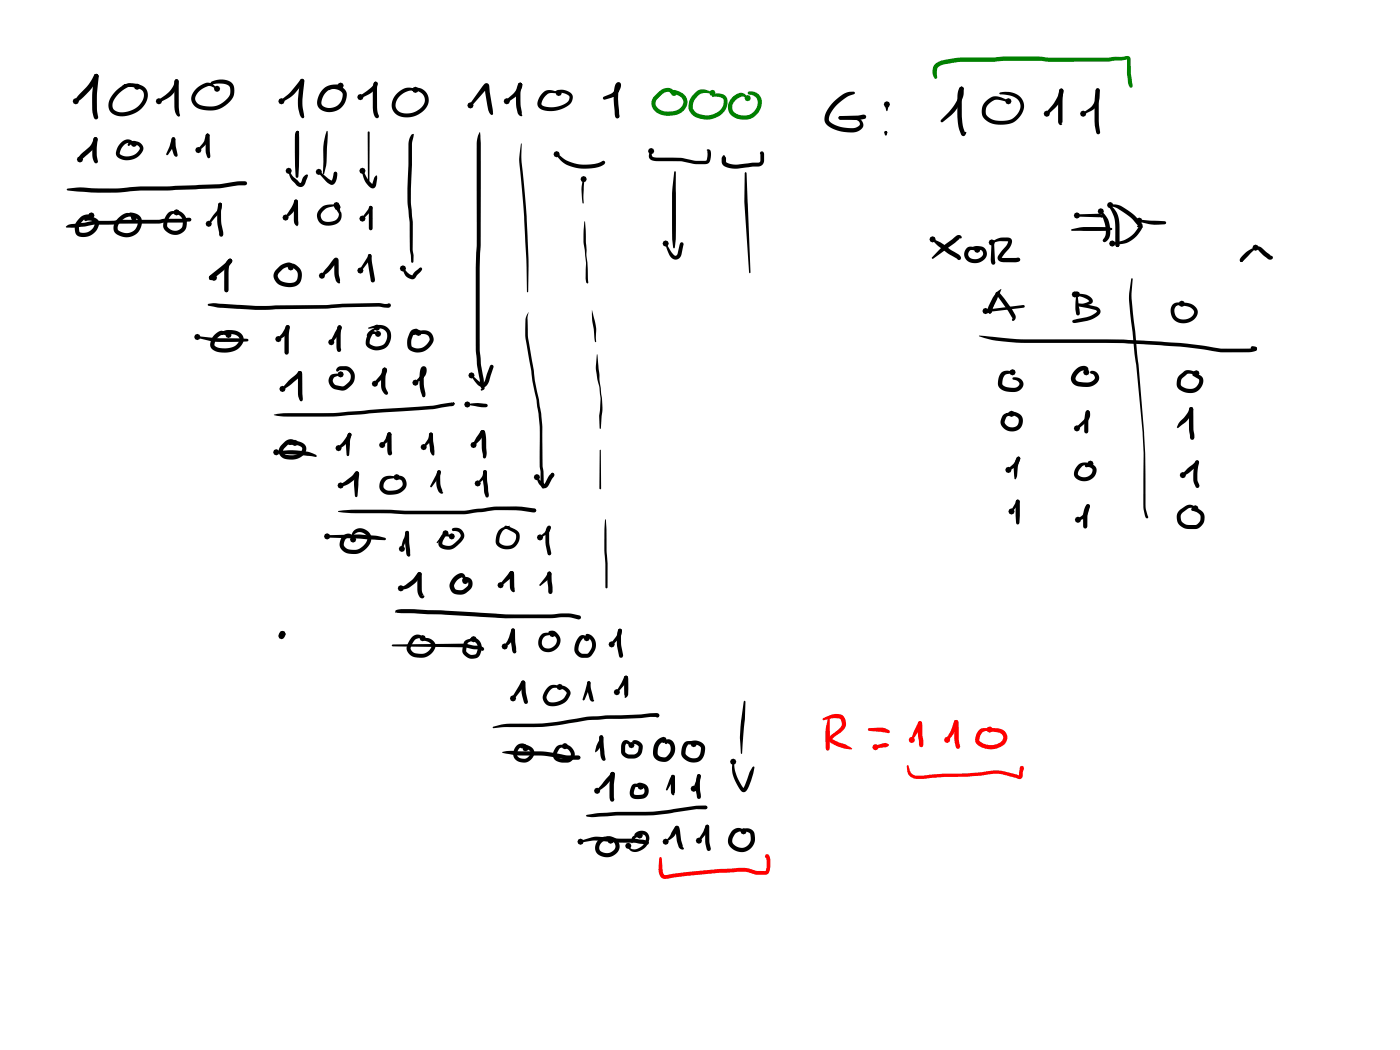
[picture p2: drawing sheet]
<svg xmlns="http://www.w3.org/2000/svg" width="397mm" height="297mm" viewBox="0 0 397 297" stroke-linecap="round" stroke-linejoin="round" font-family="sans-serif">
<g fill="#000">
<path d="M26.7 21.2l.6-.3 .4 .2 .2 .5-.3 .5 .2-.2a15.4 15.4 0 0 1-6.2 7l-.4-.2 .1-.2a19.5 19.5 0 0 1 3.8-4.6zM26.8 21.1l.5-.2 .4 .2 .2 .5a51.1 51.1 0 0 0-.4 9.4l.3 2.2-.2 .5-.4 .1-.6-.4a17 17 0 0 1-.5-7.1zM32.7 25.8l1.1-.9a3.6 3.6 0 0 1 3.9-1l1.3 .7h-1.4a4.3 4.3 0 0 0-3.7 1.7l-.7 .6a3.4 3.4 0 0 0-1.2 3.9 3.4 3.4 0 0 0 4.1 .8 5 5 0 0 0 4.6-5.2l-.3-.6a6.3 6.3 0 0 0-5.3-1l-.4-.1-.1-.3a4.4 4.4 0 0 1 4.5-.5 3.1 3.1 0 0 1 2.7 2.2 5.9 5.9 0 0 1-4.9 6.5 4.8 4.8 0 0 1-5.8-1.1 4.3 4.3 0 0 1 1.3-5.3zM49.6 22.6l.4-.2a1.21 1.21 0 0 1 .4 1.7l-.4 1a7 7 0 0 1-2.7 2.9l-2.2 1.1-.4-.1-.1-.3 .2-.4 1.9-1.3a6.2 6.2 0 0 0 2.9-4.4zM49.6 22.6l.4-.2 .4 .2a4.2 4.2 0 0 1 .2 2.7v5l.4 2.3-.1 .3a.88 .88 0 0 1-1.1-.7 8.7 8.7 0 0 1-.4-4.5v-2.4a4.2 4.2 0 0 1 .2-2.7zM55.4 25.3l1.1-.9a2.97 2.97 0 0 1 3.7-.6l1.3 1.4-1.6-.7a4.3 4.3 0 0 0-4.3 2.4 1.89 1.89 0 0 0 1.2 2.9 6.5 6.5 0 0 0 8.4-3.3v-1.4a1.84 1.84 0 0 0-2.2-1.4h-1.7l-1.3 .2-.4-.4a4.3 4.3 0 0 1 4-.9 2.99 2.99 0 0 1 2.7 4.1 7.4 7.4 0 0 1-11.4 3.1 3.1 3.1 0 0 1 .5-4.5zM85.1 22.5l.5-.2 .4 .2 .2 .4-.2 .4-.4 .2 .4-.2-.3 .4a16.3 16.3 0 0 1-3.6 4l-2.3 1.3-.3-.1v-.5l2.7-2.2zM85.2 22.5l.4-.2 .5 .2 .1 .6a21.8 21.8 0 0 0-.1 9.2v1.1l-.4 .1-.4-.2a5.5 5.5 0 0 1-.9-3.4l.2-4.1zM91.6 25.2l1.1-.8 1.1-.4 2.7-.1 .3 .4-.3 .3-1.9 .3a4.1 4.1 0 0 0-3.4 4.9 3.5 3.5 0 0 0 4.1 .2 3.5 3.5 0 0 0 1.5-3.8 3.1 3.1 0 0 0-3.5-.7l-.5-.1a.77 .77 0 0 1 .8-1 3.2 3.2 0 0 1 4.6 2.7 4.7 4.7 0 0 1-3 4.3 4.7 4.7 0 0 1-5.1-1.1 4.5 4.5 0 0 1 1.5-5.1zM101.9 27.2l2.2-1.6a3.7 3.7 0 0 0 1.9-2.4l.4-.1 .4 .2 .2 .4-.4 1.1-.7 .9-1.4 1-2.3 1.2-.4-.1-.1-.3zM106 23.2l.4-.1 .4 .2 .2 .4-.2 1.3v5.5l.5 2.4-.1 .5-.4 .1a2.99 2.99 0 0 1-1.2-3v-5.6zM112.4 26.5a4.2 4.2 0 0 1 5.4-1.1l-.1 .2h-1.2a4.3 4.3 0 0 0-4.3 5 3.1 3.1 0 0 0 3.5 1.5 4.5 4.5 0 0 0 4.6-3.7 2.74 2.74 0 0 0-2.4-2.7l-1.2-.1-.1-.6a3.6 3.6 0 0 1 4.5 1.9 3.6 3.6 0 0 1-1.4 4.7 5.8 5.8 0 0 1-8.1 .2 3.8 3.8 0 0 1 .8-5.3z"/>
<path d="M137.1 23.9a.82 .82 0 0 1 1-.3 .82 .82 0 0 1 .5 .9l1.1 7.7-.4 .4-.4-.2a3.8 3.8 0 0 1-.9-2.6l-.7-5.3 .5 .3 .3-.1-4.6 5.4-.3 .1-.3-.3zM146.9 23.6l.4-.2a1.27 1.27 0 0 1 .3 2l-.8 1.3-.9 .9-2.1 1.4h-.6l.1-.6 2.7-2.6 .6-1.1zM146.9 23.6l.4-.2 .5 .2 .1 .4-.2 .5 .1-.2a13.6 13.6 0 0 0 0 7.5l.1 1-.5 .1-.5-.4a12.8 12.8 0 0 1-.6-7.3zM153.6 26.4a2.84 2.84 0 0 1 3.2-.7l1.6 .6-1.7 .1a3.2 3.2 0 0 0-3.3 3.1l.1 .2a6.8 6.8 0 0 0 7.6-1.2 1.18 1.18 0 0 0 .1-1.3 1.18 1.18 0 0 0-1.1-.7l-1.2-.2-1.2 .1-.4-.4a3 3 0 0 1 3.5-.2 2.16 2.16 0 0 1 1.5 1.9 2.16 2.16 0 0 1-1.2 2.1 7.7 7.7 0 0 1-8.3 .8l-.5-.6-.1-1 .5-1.3zM174.6 23.6a.9 .9 0 0 1 1.2 .1 .9 .9 0 0 1 0 1.2l-1 1.8-.7 .5-2.8 1-.4-.1-.1-.6 2-.8a3.7 3.7 0 0 0 1.9-2.6l.3 .3 .4 .1a14.3 14.3 0 0 0-.1 6.7l.2 1.7-.2 .5-.4 .2-.6-.5a23.7 23.7 0 0 1-.3-7.7zM237.6 33l5.3-.3 1.8-.2 .5 .1 .2 .5-.2 .4-.5 .2-1.7 .3-5-.1-.4-.2-.1-.3zM236 29a7.8 7.8 0 0 1 5.7-3l.3 .1 .1 .5a11.2 11.2 0 0 0-7.3 6.9v.6a5.3 5.3 0 0 0 4.2 2l1.9 .2a2.72 2.72 0 0 0 2.6-.9 1.1 1.1 0 0 0-.8-1.4l-1.5-.3-3.2 .2-.4-.2-.1-.3 .1-.4 .4-.1 3.3 .2 1.6 .3a1.93 1.93 0 0 1 1.6 2 1.93 1.93 0 0 1-1.7 1.9 10.1 10.1 0 0 1-8.9-2.3l-.3-.8-.1-.9a8 8 0 0 1 2.5-4.3zM271.9 24.7l.8-.1a4.5 4.5 0 0 1-.4 3.9 12.9 12.9 0 0 1-2.9 4.1l-2.4 2-.5-.1v-.5l2.2-2.2a8.9 8.9 0 0 0 3.1-6.5zM271.9 24.7l.4-.2 .4 .2 .2 .4-.5 1.9a38.9 38.9 0 0 0 .5 9.4l.5 1.3h-.5l.6-.4a.78 .78 0 0 1-.2 1 .78 .78 0 0 1-1.1-.1l-.5-1.4a38.6 38.6 0 0 1-.3-11.2zM279.2 28.7a3.6 3.6 0 0 1 4.4-1.1l2.2 1.1-.2 .2-2.2-.5a3.6 3.6 0 0 0-4 1.9 2.49 2.49 0 0 0 2 3.7 6.2 6.2 0 0 0 6.6-1.5 3.1 3.1 0 0 0 .9-3.4 3.1 3.1 0 0 0-2.8-2l-2.8-.4-.3-.2a4.6 4.6 0 0 1 4.4-.1 4 4 0 0 1 1.4 6.7 6.2 6.2 0 0 1-6.1 2.2 4.2 4.2 0 0 1-4.6-3.4l.1-1.7zM300.2 25.2l.4-.1a1.18 1.18 0 0 1 .4 1.8l-.6 1.6-1.1 1.6-2.5 2.4h-.6v-.6l2.2-2.5 .9-1.5zM300.3 25.2h.7l.2 .5-.3 2.7v6.2l-.3 .2 .3 .3-.4 .3-.5-.2-.3-.6v-6.9l.3-2.1z"/>
<path d="M310.5 25.2l.4-.2 .4 .1a5.5 5.5 0 0 1-2.3 6.3l-2.2 1-.3-.2 2.1-1.5a5 5 0 0 0 1.7-5.1zM310.6 25.1l.7 .1 .2 .4-.3 3.4a34.7 34.7 0 0 0 .3 8.2l-.1 .7-.4 .2-.5-.5a20.5 20.5 0 0 1-.5-7.6l.1-2.8 .2-1.7zM311.8 59.6l1.1 1.1a7 7 0 0 1 .9 7.2 1.21 1.21 0 0 1-1.4 .6l-.1-.4a4.4 4.4 0 0 0 .6-4.7l-1.3-3.5zM314.1 57.8l1.3 1.2a8.3 8.3 0 0 1 1.7 6.5v3.9l-.2 .5-.4 .1-.4-.2-.2-1.3a23.3 23.3 0 0 0-.4-7.1l-1.6-3.2zM314.2 58.1l.3-.2a6.5 6.5 0 0 1 5 1.7 15.9 15.9 0 0 1 4.1 4v1l-.3 .1-.4-.2a19.8 19.8 0 0 0-6.5-5.5zM265.9 70.9l5-4.1a.85 .85 0 0 1 .9-.2 .85 .85 0 0 1 .5 .9h-.5l-1.4 1.3-6.3 4.5-.2-.3zM264.1 67.8a9.5 9.5 0 0 1 5 2.8l2.4 1.5 .7 1-.2 .4-.4 .2-.7-.5a28.2 28.2 0 0 1-6.4-4.7zM273.9 70.2l.5-.3h.8l1.7 .6 .2 .2-.3 .3-1.4-.2a1.24 1.24 0 0 0-1.2 1.1 1.24 1.24 0 0 0 .9 1.3 2.18 2.18 0 0 0 3.3-1.6l-.2-.6-.5-.2-2.6-.1a1.03 1.03 0 0 1 1.2-1 3 3 0 0 1 2.6 .6 2.49 2.49 0 0 1-1.7 4.1 2.91 2.91 0 0 1-4.1-2.4l.2-.9zM280.8 68.5l1.4-.8a4.8 4.8 0 0 1 4.1-.1l.3 .8-.3 1.3-2.6 3.4 4.7-.2 .4 .2 .2 .4-.1 .4-.9 .3-3.8 .1a1.32 1.32 0 0 1-1.5-.7 1.32 1.32 0 0 1 .4-1.6l1.9-2.4 .6-1.2-2.5-.1-2.2 .6zM280.9 68.4l.3-.1 .4 .4 .3 5.7-.1 .4a.95 .95 0 0 1-1-.3 .95 .95 0 0 1-.2-1zM303.5 64.9a33.5 33.5 0 0 1 11.4-.3l.1 .3-.3 .3-1.6 .2h-9.6l-.2-.2zM304.8 60.8l6.9-.2a.78 .78 0 0 1 .6 1l-7.3-.3-.3-.3z"/>
<path d="M315 68.7l2.2-.3a7.5 7.5 0 0 0 5.2-4.1l.3 .2-.7-.4a.81 .81 0 0 1 1.2-.3 .81 .81 0 0 1 0 1.3 7.7 7.7 0 0 1-5.9 4.1h-2.3l-.2-.2zM316 68.8l.2-.2 .6 .6v-.1l.2 .3-.2 .4-.3 .2-.4-.2zM320.4 79l.2-.2 .2 .2a48.2 48.2 0 0 0 .7 14.9l2.5 28.6 .4 5.8 .1 15.3 .7 2.9-.3 .3-.5-.4-.5-2.5v-15.6l-.3-5.8-1.8-19.2-2-18.1v-2.2zM322.4 62.3l7.5 .4 .4 .4-.4 .4-1.9 .1a14.7 14.7 0 0 1-5.4-.8l-.2-.3zM351.3 73.5l.9-.3 .2 .2-.7 .8-.4-.1zM355.4 70.2l.7-.4 .9 .1 2.8 2.4v.2l.6 .1a.77 .77 0 0 1-.4 .9 .77 .77 0 0 1-.9-.2l-1.4-1-1.6-1.8zM352.5 71.8a6.9 6.9 0 0 1 3.2-1.8v.3l-3.8 3.8a.62 .62 0 0 1-.7-.3 .62 .62 0 0 1 .2-.8zM277.3 95.1l3.9 .3a97 97 0 0 0 17.6 .7 302 302 0 0 1 42.4 1.9 41.5 41.5 0 0 0 13.4 .6l.9-.4 .4 .2a.89 .89 0 0 1-.2 .9 .89 .89 0 0 1-.8 .3l-.5 .1a47.6 47.6 0 0 1-14.4-.9 308.1 308.1 0 0 0-41.2-1.7 94.3 94.3 0 0 1-17.7-.8l-3.8-1zM278.9 87.9l10.9-1.5 .5 .4-.4 .4-10.7 1.3-.3-.2zM282.2 82.7l.7 .1 .6 .6a21.8 21.8 0 0 1 4.2 6.3v.1a.91 .91 0 0 1-1 1v-.7l-4.4-6.5 .2-.3-1.8 5.4h-.7l-.1-.4 .2-.3a15.8 15.8 0 0 0 2.1-5.3zM282.4 82.7l1.2-.8-2.7 6.2-.1-.1-.1 .7a.89 .89 0 0 1-1-.4 .89 .89 0 0 1 .1-1.1l1.4-2.9zM304.2 83.4l.2-.2h1.7a2.99 2.99 0 0 1 3.4 2.2 3.4 3.4 0 0 1-3.6 1.2l-.6 .1-.3-.4 .2-.3 1.9-.1 1.5-.7-1.5-.9z"/>
<path d="M305 83.2l.2 .2 .6 5.3-.1 .5-.4 .2-.4-.2-.3-1.5v-2.2l.2-2.1zM305.1 86.1l1.8 .1 3.7 .7a1.42 1.42 0 0 1 1.1 1.3 1.42 1.42 0 0 1-.9 1.4l-.8 .4a12.2 12.2 0 0 1-5.4 1.5l-.8-.1-.1-.4 .1-.3 1.2-.4a9.7 9.7 0 0 0 5.2-1.6l.5-.5-.4-.4-5-1.1-.3-.4zM332.1 86.3l1.2-.6 1.6 .3-1.1 .4a2.1 2.1 0 0 0-1.2 2.2 2.1 2.1 0 0 0 1.7 1.8 2.89 2.89 0 0 0 3.9-2 2.06 2.06 0 0 0-1.4-1.5l-3.8-.5-.3-.2 .2-.3a7.4 7.4 0 0 1 4.6 .3 2.51 2.51 0 0 1 1.8 2.2 2.51 2.51 0 0 1-1.6 2.5 3.8 3.8 0 0 1-6-1.8l-.1-1.5zM354.4 98.2l.4-.2a.85 .85 0 0 1 .9 .3 .85 .85 0 0 1 .2 .9l-.4 .1-1.2-.4zM284.1 117.5l1.3-.5 1.1-.1 .2 .2-.2 .4-1 .3a1.71 1.71 0 0 0-.9 2.1 1.71 1.71 0 0 0 2 1.1 1.68 1.68 0 0 0 1.8-1.1 1.68 1.68 0 0 0-.8-2l-1-.3-1.3 .1-.3-.3a2.85 2.85 0 0 1 4.7 1.2 2.85 2.85 0 0 1-3.4 3.6 2.75 2.75 0 0 1-2.7-1.6 2.75 2.75 0 0 1 .5-3.1zM283.7 105.5l1.4-.5 2 .3-.2 .4-1.5 .2a1.87 1.87 0 0 0-1.5 2.2 1.17 1.17 0 0 0 1.2 1.5l2.1 .3a1.1 1.1 0 0 0 1.4-.7 1.1 1.1 0 0 0-.5-1.4l-1.3-.3-.1-.3a1.39 1.39 0 0 1 1.8-.2 2.02 2.02 0 0 1 1.3 2.2 2.02 2.02 0 0 1-1.9 1.7 4.8 4.8 0 0 1-5-1.4 4.3 4.3 0 0 1 .8-4zM304.6 104.7a2.48 2.48 0 0 1 3.6-.5v.6l-.4 .8-.3-.2-.1-.7v.2a2.77 2.77 0 0 0-2.7 2.6l.8 .6 2.3 .2a2.06 2.06 0 0 0 2.3-1.4l-.4-.8-.9-.4a.74 .74 0 0 1 .5-.7 .74 .74 0 0 1 .9 .2 2.14 2.14 0 0 1 1.1 2.1 2.14 2.14 0 0 1-1.6 1.9l-.2 .1a6.2 6.2 0 0 1-4 .1 2.38 2.38 0 0 1-2.1-1.6 2.38 2.38 0 0 1 .8-2.6zM307.6 116.4l.4-.2 .4 .2 .2 .4-.3 1.7-.1 3.7-.1 .4-.4 .2-.4-.2-.2-.4 .1-3.8zM337 115.4l.4-.1 .4 .1 .2 .6a35.5 35.5 0 0 0 .3 8l-.2 .4-.4 .2a1.23 1.23 0 0 1-.7-1.5 31 31 0 0 1 0-7.7zM334 106.4l1-.9a2.12 2.12 0 0 1 2.4-.6l1.5 .5 .3 .3-.1 .3-2.8-.1-1.3 1.1a1.99 1.99 0 0 0-.2 2.4 2.9 2.9 0 0 0 4.9-1.5l-.2-.5-1.8-1.2 .3-.3 1.5 .2a2.11 2.11 0 0 1 .7 3.6 4.2 4.2 0 0 1-6.8-.3v-1.8zM288.1 129.5l.3-.2a.89 .89 0 0 1 .3 1.5l-.4 .8-1 .9-1.6 .9-.3-.1v-.5l1.9-1.7zM288 129.6l.4-.3 .4 .2 .2 .3-.7 2.2-.2 2.8-.6 1-.2-.2-.2-3.3z"/>
<path d="M307.7 116.4l.6-.1a2.4 2.4 0 0 1-.8 3.4l-2.2 1.9h-.6l.1-.6 2.8-2.9 .1-1 .1 .1-.3-.4zM305.5 131.5l1.4-.5 2.1 .3-1.3 .4a2.64 2.64 0 0 0-2.3 2.9 2.3 2.3 0 0 0 2.6 .4 2.3 2.3 0 0 0 1.3-2.2l-.7-.5-1.2-.1a.83 .83 0 0 1 .3-.8 .83 .83 0 0 1 .9-.1 2.11 2.11 0 0 1 2 1.4 2.11 2.11 0 0 1-.8 2.4 3.5 3.5 0 0 1-5.6-.5l.2-1.5zM337 115.4l.4-.1a1.15 1.15 0 0 1 .2 1.8l-.3 .6a10.6 10.6 0 0 1-3.6 3.5l-.3-.3a8.6 8.6 0 0 1 2.3-3.1l.8-1.1zM336.2 132.8l2.1-1.7a.9 .9 0 0 1 1.2-.6l.1 .4-.2 .4 .1-.1-1 1.3-2 1.6-1.4 .8-.3-.1v-.5zM338.7 130.5h.7l.2 .4-.5 3.2a5.6 5.6 0 0 0 .6 3.5l-.2 .5-.4 .1-.4-.1-.1-.4a9.8 9.8 0 0 1-.1-6.9l.1 .3zM287.9 141.6l.4-.1 .4 .1 .1 .7-2.3 2.8-.3-.3 1.4-2.3zM287.9 141.6l.4-.1 .4 .1a15.8 15.8 0 0 1-.1 6.8h-.7l-.1-.3-.1-3.7a3.9 3.9 0 0 1 .2-2.8zM307.8 143l.4-.2 .3 .1 .2 .4-.8 2.7-1.3 1.1-1.2 .4-.3-.1 .1-.5 1.6-1.2zM307.7 143l.5-.2 .4 .2 .1 .3-.3 .6 .2-.2-.6 2v3.4l-.2 .4-.4 .2-.4-.2-.2-.4v-2.8l.2-1.9zM334 144.6l1.6-1.2a2.06 2.06 0 0 1 2.6 0l.5 .5-.2 .3-.9-.4-.8 .1-1.8 1.2a2.11 2.11 0 0 0-.4 2.4 2.11 2.11 0 0 0 2.2 1.2l2.2-.1 .8-1 .2-1a1.91 1.91 0 0 0-2.1-1.9l-.4-.1-.1-.3a1.43 1.43 0 0 1 2.1-.1 3 3 0 0 1 1.6 3.3 3 3 0 0 1-2.8 2.3h-1.6a3.2 3.2 0 0 1-3.1-1.7 3.2 3.2 0 0 1 .4-3.5z"/>
<circle cx="27.3" cy="21.6" r=".66"/>
<circle cx="147.3" cy="24" r=".59"/>
<circle cx="272.3" cy="25.1" r=".6"/>
<circle cx="316.5" cy="69.4" r=".56"/>
<circle cx="351.6" cy="73.8" r=".47"/>
<circle cx="280.3" cy="88.3" r=".52"/>
<circle cx="355.5" cy="98.8" r=".56"/>
<circle cx="308" cy="116.8" r=".55"/>
</g>
<g fill="#000">
<path d="M250.6 37.2h.6l.1 .3-.3 .9-.4-.2z" fill-rule="evenodd"/>
<path d="M250.9 29.8l.3-.1 .4 .4-.4 1.4-.5-1.4z" fill-rule="evenodd"/>
<path d="M250.7 29.6h.9l-.1 .9h-.6z" fill-rule="evenodd"/>
<circle cx="21.5" cy="28.7" r=".88"/>
<circle cx="38.8" cy="24.6" r=".88"/>
<circle cx="45" cy="28.7" r=".88"/>
<circle cx="61.5" cy="25.1" r=".88"/>
<circle cx="79.7" cy="28.7" r=".88"/>
<circle cx="96.5" cy="24.3" r=".88"/>
<circle cx="102.1" cy="27.5" r=".88"/>
<circle cx="117.7" cy="25.4" r=".88"/>
<circle cx="133.2" cy="29.9" r=".88"/>
<circle cx="143.5" cy="28.7" r=".88"/>
<circle cx="158.2" cy="26.3" r=".88"/>
<circle cx="250.9" cy="37.5" r=".42"/>
<circle cx="251.2" cy="29.6" r=".45"/>
<circle cx="251.2" cy="29.6" r=".88"/>
<circle cx="285.6" cy="28.7" r=".88"/>
<circle cx="296.5" cy="32.2" r=".88"/>
<circle cx="306.8" cy="32.2" r=".88"/>
<circle cx="311.8" cy="59.9" r=".88"/>
<circle cx="314.4" cy="58.1" r=".88"/>
<circle cx="264.1" cy="67.8" r=".88"/>
<circle cx="276.8" cy="70.7" r=".88"/>
<circle cx="280.9" cy="68.7" r=".88"/>
<circle cx="305" cy="61" r=".88"/>
<circle cx="315" cy="69" r=".88"/>
<circle cx="322.7" cy="62.5" r=".88"/>
<circle cx="355.6" cy="70.2" r=".88"/>
<circle cx="279.1" cy="88.1" r=".88"/>
<circle cx="304.4" cy="83.4" r=".88"/>
<circle cx="305" cy="83.4" r=".88"/>
<circle cx="334.7" cy="86" r=".88"/>
<circle cx="286.5" cy="117.2" r=".88"/>
<circle cx="286.8" cy="105.4" r=".88"/>
<circle cx="307.7" cy="105.4" r=".88"/>
<circle cx="338.8" cy="105.7" r=".88"/>
<circle cx="285.6" cy="133.1" r=".88"/>
<circle cx="305" cy="121.3" r=".88"/>
<circle cx="308.8" cy="131.3" r=".88"/>
<circle cx="335" cy="134.6" r=".88"/>
<circle cx="286.5" cy="144.9" r=".88"/>
<circle cx="305.3" cy="147.2" r=".88"/>
<circle cx="338.5" cy="144" r=".88"/>
</g>
<g fill="#008000">
<path d="M264.8 18.2l.5-.4a7.9 7.9 0 0 1 3.8-1.1 92.4 92.4 0 0 1 12.8-.5l2.3-.2h6.1h4.5l2.6 .3 16.4 .1 5.1-.5a.92 .92 0 0 1 1.3 .9l.1 3.9 .5 3.5-.2 .5-.3 .2a2.28 2.28 0 0 1-.9-2.4l-.2-1.8v-4l.2 .1-5.6 .7h-16.4l-3-.3h-10.1a72.5 72.5 0 0 1-12.1 .3l-1.5 .2a11.1 11.1 0 0 0-4.5 1 1.83 1.83 0 0 0-.9 2.2v1.3a1.1 1.1 0 0 1-1.2-1.4l.2-1.7z"/>
<path d="M185.4 27.2a4.6 4.6 0 0 1 4.2-2.3l.9 .5 .7 .9-.3 .3-.8-.5a2.69 2.69 0 0 0-2.8 .8l-1.1 1.1a1.97 1.97 0 0 0-.4 2 1.97 1.97 0 0 0 1.6 1.3 4.9 4.9 0 0 0 5.9-1.6 1.83 1.83 0 0 0-.8-2.4l-1.7-.7a.82 .82 0 0 1-1-.9 3.8 3.8 0 0 1 4.9 3.4 4.4 4.4 0 0 1-4.8 3.7 4.4 4.4 0 0 1-5.4-3.2l.2-1.4z"/>
<path d="M196.7 26.4a3.1 3.1 0 0 1 4-.7l1.2 .6-.1 .2-1.3-.1a3.8 3.8 0 0 0-4.1 4.6l.2 .3a5.2 5.2 0 0 0 8.3-1.8l.1-.5a1.26 1.26 0 0 0-1.5-1.6l-1.6 .1-.3-.3a2.64 2.64 0 0 1 4.4 1.2 5.6 5.6 0 0 1-7.3 5.3 3.8 3.8 0 0 1-3.5-2.4 3.8 3.8 0 0 1 .9-4.1z"/>
<path d="M207.4 27.6l.8-.6a2.13 2.13 0 0 1 3.1-.1l.6 1-1.1-.4a2.77 2.77 0 0 0-3.2 1.9 2.3 2.3 0 0 0 2.4 3.2 3.6 3.6 0 0 0 3.7-1.1 3.6 3.6 0 0 0 .5-3.8l-1.3-.8a.78 .78 0 0 1-1-.9 3.2 3.2 0 0 1 3.4 1.3 3.2 3.2 0 0 1 0 3.7 5.2 5.2 0 0 1-8.8 .7l-.3-.9 .1-1.2z"/>
</g>
<g fill="#008000">
<circle cx="190.9" cy="26.3" r=".88"/>
<circle cx="201.8" cy="26.3" r=".88"/>
<circle cx="211.8" cy="27.8" r=".88"/>
</g>
<g fill="#000">
<path d="M26.7 38.9l.8 .1 .2 .4-.3 4.5 .4 1.8-.2 .4-.4 .2a2.15 2.15 0 0 1-1.1-2.4l.1-2.5 .3-2.1zM48.7 39l.4-.1a.92 .92 0 0 1 .6 1l.1 1.4 .5 2.7-.4 .4-.5-.2a8.4 8.4 0 0 1-.8-4.8zM58.4 38l.4-.2 .6 .5 .2 5.9-.2 .5-.3 .1-.5-.4a17.5 17.5 0 0 1-.3-5.9l.1 .1zM84 37.2h.6v.5h-.6zM83.9 37.2l.4-.2 .4 .4v6.1l-.2 6.5-.1 .3h-.6a73.7 73.7 0 0 1-.1-12.8zM84 37.2h.5l.3 .6h-.6l-.3-.4zM92.5 37.1l.3 .1v1.1l-.2 3.1a24.5 24.5 0 0 1-.8 7.9l-.2 .1-.2-.1 .2-6a15.7 15.7 0 0 1 .9-6.2zM104.2 37.3l.3-.1 .2 .3-.1 13.7-.2 .2-.2-.2zM116.6 38.1l.5-.2 .1 .2-.5 2.7v5.9l-.3 6.8v3.9l.5 5.7v7.6l.2 1.7v1.7l-.3 .3-.4-.3-.3-3.4-.1-7.9-.6-5.3 .3-13a13 13 0 0 1 .4-5.6zM135.8 37.4l.2 .1a812.2 812.2 0 0 1-.1 42.9v18.8l.3 4.1 1.1 6.6-.2 .4-.8 .4-.2-.3 .3-.5-.1 .1-.3-1-.9-5.6-.2-2.5a359.2 359.2 0 0 1 0-29.3l.1-2.2v-18.8a65.3 65.3 0 0 1 .3-11.9zM18.9 53.7l.2-.3 2.6-.3 2.7 .1a69.8 69.8 0 0 0 15.4-.4h7.6l15.5-.7a17 17 0 0 1 6.9-.6l.2 .4-.2 .4-.4 .2h-2l-5.3 .8-18.8 .7a50.5 50.5 0 0 0-9.3 .5h-8.1l-6.8-.6zM26.6 39l.5-.2a1.04 1.04 0 0 1 .3 1.7l-1.3 2-2.6 2.4-.9 .5a.77 .77 0 0 1 0-1.3l3-2.8z"/>
<path d="M34.2 40.5a2.34 2.34 0 0 1 3.2-.6l.7 .7-.2 .3-1.2-.5a2.99 2.99 0 0 0-2.6 3.3 3.7 3.7 0 0 0 5.5-1.8l-.5-.6-.7-.3-1.3-.1-.6 .5a.74 .74 0 0 1-.2-.9 .74 .74 0 0 1 .7-.4l1.5-.1a2.14 2.14 0 0 1 2 1.7 2.14 2.14 0 0 1-1 2.3 4.6 4.6 0 0 1-6.6 0l-.1-.7 .4-1.2zM48.7 39l.4-.1 .4 .1a2.37 2.37 0 0 1-.3 2.2l-1.6 2.6-.5 .1v-.3l.9-2.2zM58.4 38.1l.4-.3 .4 .2v.6a4.1 4.1 0 0 1-1.3 2.8l-1.6 1.4-.4-.1v-.4l1.8-2.2zM62 57.5l.7 .1 .2 .3-.3 2v2.7l.6 3.9-.1 .4-.4 .2a.95 .95 0 0 1-.6-1.2l-.5-2.5-.1-1.5 .1-2.6zM81.7 48.3h.2a6.7 6.7 0 0 0 2.4 2.8l.6 .7 .4-.2a2.15 2.15 0 0 1 1.8-2.1l.1 .3-.6 1.8a1.47 1.47 0 0 1-1.1 1.3 1.47 1.47 0 0 1-1.5-.5l-.5-.5a4.8 4.8 0 0 1-1.8-3.5zM83.4 56.7l.4-.2a.9 .9 0 0 1 .6 1.1l.1 5.9-.4 .6a2.09 2.09 0 0 1-.9-2.5l.1-4.5zM90 48.7l.3-.3 .2 .1 2.5 2.1 1.1 .7h-.2l.7-2.6 .4-.1 .4 .1a3.7 3.7 0 0 1-.5 3.1l-.8 .6-1.1-.4zM90.7 59a3.5 3.5 0 0 1 3.1-1.1h1.5l.2 .2-1.6 .5a3.7 3.7 0 0 0-3 2.2 1.73 1.73 0 0 0 1.7 2 2.7 2.7 0 0 0 3.3-1.5l.2-1.2a.69 .69 0 0 1 .7 .3 .69 .69 0 0 1 0 .7 2.9 2.9 0 0 1-3.1 2.8 2.93 2.93 0 0 1-3-.7 2.93 2.93 0 0 1-.7-3.1zM95.6 58.5l.7 .8 .1 .5-.2 1-.4-.6a1.08 1.08 0 0 1-.2-1.7zM102.4 48.4l.3-.3 .2 .2 1.2 2.4 1.5 1.5-.2 .1 .6-2 .6-.6 .2 .2v.6l-.3 2a1.09 1.09 0 0 1-.9 .9 1.09 1.09 0 0 1-1.1-.7l-1.2-1.5zM104.6 58.4l.4-.1 .4 .1 .1 .4v5.9l-.1 .4-.4 .1-.4-.1-.1-.4v-5.8zM147.6 40.7h.2a43.3 43.3 0 0 0 .5 10.6 263.9 263.9 0 0 1 1.3 31.4l-.2 .1-.2-.1-.4-14.2a282.2 282.2 0 0 0-1.7-22.4v-1.6z"/>
<path d="M157.4 43.5h.5l1.5 1.3a11.9 11.9 0 0 0 11.5 .7l.4 .2a1.25 1.25 0 0 1-1.2 1.4 12.3 12.3 0 0 1-10.9-1.3l-1.8-1.9zM165.1 50.7l.2-.2 .2 .2-.3 4.6 .1 2.2-.1 .2a15.5 15.5 0 0 1-.1-7zM184.3 42.7l.3 .1 .1 1.3a1.08 1.08 0 0 0 1.4 .5h2.4a21 21 0 0 1 7.9 .9h3.7l.3-1.1v-1.5a.41 .41 0 0 1 0-.7 .41 .41 0 0 1 .6 .2l.4 1.2a3.5 3.5 0 0 1-.6 2.5l-.3 .2a15.7 15.7 0 0 1-7.6-.6l-6.8-.1a1.8 1.8 0 0 1-2.3-1.4zM191 48.7l.2-.3 .2 .3v14.5v4.5l-.3 2.5-.2 .2-.2-.2-.3-2.5-.1-4.5a86.1 86.1 0 0 1 .7-14.5zM204.8 44.1l.2-.1 .4 .4-.5 .2-.2-.2zM204.8 44.1h.5l.1 .3h-.4l.5 .1 .1 1.4a4.6 4.6 0 0 0 3.8 .7l5.7-.6 .3-.5v-1.8l.3 .2-.5-.5 .2-.4 .3-.1 .4 .1 .3 .4v2.1a1.9 1.9 0 0 1-2.5 1.7l-4.3 .5a5.4 5.4 0 0 1-5-1.3l-.2-1.6 .2-.4h.4h-.3zM210.9 49l.3-.3 .3 .3 1.1 28.2-.2 .2-.2-.2-1.4-20zM18.8 64.1a5 5 0 0 1 3-.8l2.3-.2a31.6 31.6 0 0 1 8.4-.6l1.5-.2h11l1.4-.3h5.4l1.9-.3 .4 .1 .1 .4a1.01 1.01 0 0 1-1.2 .6l-1.2 .2h-5.4l-1.4 .3-11.4 .1a16.1 16.1 0 0 1-5.5 .2h-1.6l-5.3 .9h-2.4l-.2-.2zM22.7 61.6l1.4-.8h2l.1 .2-.3 .4-1.2 .3a4.6 4.6 0 0 0-2.3 2.3 1.58 1.58 0 0 0 .3 1.8 3.2 3.2 0 0 0 4.2-2.8 2.55 2.55 0 0 0-2.6-.4l-.3-.1a.97 .97 0 0 1 1-1.1 2.37 2.37 0 0 1 3.1 2.1 4.3 4.3 0 0 1-6.4 3 3.7 3.7 0 0 1 1-4.9zM33.5 61.8l.5-.5a2.38 2.38 0 0 1 3.6-.4l.4 .8-.8-.2a3.6 3.6 0 0 0-3.8 3.5 3.2 3.2 0 0 0 4 .7 3.2 3.2 0 0 0 1.4-3.8l-2.2-1v-.6l.4-.1a2.78 2.78 0 0 1 3.2 2.8 4.4 4.4 0 0 1-3.1 4 4.4 4.4 0 0 1-4.9-1.7v-.2a3.7 3.7 0 0 1 1.3-3.3zM47.7 60.2l1.2-.4 1.3 .4-1.1 .3a3.4 3.4 0 0 0-1.5 3.9 2.36 2.36 0 0 0 2.2 1 2.36 2.36 0 0 0 1.9-1.6 2.52 2.52 0 0 0-1.4-3.1l-.6-.2a.69 .69 0 0 1 .2-.8 .69 .69 0 0 1 .9 .1 3.5 3.5 0 0 1 2.1 4.3 3.5 3.5 0 0 1-4.2 2.3 2.91 2.91 0 0 1-2.1-4.5zM62 57.6a.7 .7 0 0 1 .8 .2 .7 .7 0 0 1 0 .8l-.7 1.7-3 3.3-.2-.4 2.8-3.8z"/>
<path d="M59.4 78.1l5.8-4.8a.93 .93 0 0 1 .5 .8 .93 .93 0 0 1-.5 .9l-5 4.2-.4 .1-.4-.2-.2-.4zM59.4 78.2l.6-.2 .7 .7-.1 .1a.79 .79 0 0 1-1.3 .3l-.1-.4zM64.7 73.4l.8-.1 .3 .6-.2 .4-.7 .1-.3-.5zM64.5 73.6l.7-.4 .4 .2 .2 .5-.9 1.5-.2 6.8-.1 .4-.5 .2-.4-.2-.2-.4v-5.5l.3-1.9zM83.4 56.6l.4-.1a1.06 1.06 0 0 1 .3 1.7 6.2 6.2 0 0 1-3.2 3.6l-.2-.3 .6-.9a11.3 11.3 0 0 0 2.1-4zM78.5 76.1a3.8 3.8 0 0 1 3.9-1.6l.2 .3a.8 .8 0 0 1-.2 1.1l-.4-.5-1.4 .5-1.7 1.5a1.07 1.07 0 0 0-.1 1.3 3.8 3.8 0 0 0 5.2 .7l.4-1.4-.2-1-1.2-1.1-1-.4a.72 .72 0 0 1 .2-.8 .72 .72 0 0 1 .9 0l1.6 1.1a3.5 3.5 0 0 1 .3 4.2 3.9 3.9 0 0 1-4.5 1.1 2.9 2.9 0 0 1-2.7-1.6 2.9 2.9 0 0 1 .4-3.1zM94.6 73.3a.78 .78 0 0 1 1-.2 .78 .78 0 0 1 .3 .9v3.4l.4 2.3a.43 .43 0 0 1-.2 .6 .43 .43 0 0 1-.6-.3 9.3 9.3 0 0 1-.8-6v-.2l.3 .3h.4l-2.1 2.7-2.1 1.6-.3-.4zM104.4 72.1l.3-.2a.94 .94 0 0 1 .2 1.5l-2.6 3.4h-.5v-.4l2.3-3.5zM104.6 58.4l.4-.1 .4 .1 .1 .4-.2 .7-2.6 2.7-.3-.4 1.8-2.5zM104.4 72.1l.3-.2 .4 .2 .1 .4 1 6.8-.2 .5-.4 .2a.82 .82 0 0 1-.6-.9l-.5-2.6a10 10 0 0 1-.1-4.4zM114.1 75.8l1.5 1.5 1.1 .7 .7-.9 1.4-1.2 .3-.2 .3 .2 .2 .3-.2 .5-1.3 1.3a1.56 1.56 0 0 1-1.2 1.1 1.56 1.56 0 0 1-1.6-.6l-.8-1-.6-1.4zM165.5 62.7l.2 .1 .2 2.3 .2 7.2 .4 4 .1 3.7-.3 .3-.3-.2-.1-1.2 .1-4.5-.4-3.5a25 25 0 0 1-.1-8.2z"/>
<path d="M188.4 68.9h.3l1.6 2.7 1 .9 .6-.5 .7-3 .5-.4 .4 .2 .1 .4-.6 2.8a1.79 1.79 0 0 1-1.7 1.5 1.79 1.79 0 0 1-1.8-1.5zM55.9 95.2l5.6 .6 8.5 .2 .4 .3-.4 .4a46.4 46.4 0 0 1-10.4-.1l-3.8-.9-.2-.3zM58.9 86.1l1.4-.2 2.8 .2a92 92 0 0 0 13.9 .5l15.4-.2 4.6-.4 10.3-.2 1.7 .3 1.2-.2 .4 .2 .1 .4-.1 .4-.7 .3-2.6-.4-10.3 .2-4.6 .4-14.3 .2a60.6 60.6 0 0 1-10.9-.1l-5.7-.4-2.5-.5zM60.8 94.8l1.2-.9 .8-.2 1.3 .5 .7 .7h-1a2.64 2.64 0 0 0-2.9 3.1 5.7 5.7 0 0 0 6.3-.6l.3-.4a1.37 1.37 0 0 0 .2-1.5 1.37 1.37 0 0 0-1.3-.7l-2.3-.3-1.4 .1a1.33 1.33 0 0 1 1.5-1.1 5 5 0 0 1 3.9 .9 2.51 2.51 0 0 1-.2 4 6.7 6.7 0 0 1-8 .3 3.2 3.2 0 0 1 .9-3.9zM81.1 92.2l.4-.2 .4 .2 .2 .4-.8 1.7-1 1.2-1.6 .8-.1-.5 1.4-1.5zM81 92.3l.5-.3 .4 .2 .2 .4-.3 2.5v4.8l-.2 .4-.4 .2-.5-.2-.1-.4v-4.8zM95.8 92.3l.4-.2a.74 .74 0 0 1 .5 1.1l-1.2 2.2-1.4 1.7-.5 .1-.1-.4zM95.8 92.2l.8 .1 .2 .4-.3 2.3 .1 4.1-.1 .4-.5 .2-.3-.1-.4-.9v-3.7a3.6 3.6 0 0 1 .5-2.8zM104.4 94l1-.7 1.5-.6-.1 .2-2 1.7a.67 .67 0 0 1-.8 .7l-.1-.6zM104.3 92.8a6.9 6.9 0 0 1 4.2-.6 3.2 3.2 0 0 1 1.9 4.8 4 4 0 0 1-6.8 .6 3.8 3.8 0 0 1 1.7-3.8l1 .1 .9 .7-.1 .1-1.3-.1a2.66 2.66 0 0 0-.9 2.9 2.88 2.88 0 0 0 3.8 0 2.88 2.88 0 0 0 .5-3.8l-.8-.5a7.2 7.2 0 0 0-3.9-.1zM116.5 93.6a1.29 1.29 0 0 1 2.1 .1v.6l-.6-.2-.7 .4a4.5 4.5 0 0 0-.7 3.5 3.2 3.2 0 0 0 5-1.5l.1-.3a1.51 1.51 0 0 0-1.5-1.6l-3.1 .3-.2-.2a4.9 4.9 0 0 1 3.8-1.1 2.48 2.48 0 0 1 1.7 3.8 4.2 4.2 0 0 1-6.8 1.2 5.4 5.4 0 0 1 .9-5zM149.7 88.4l-.2 .8a47 47 0 0 0 1.5 14.4l.5 4.2 1.5 7.9a119.1 119.1 0 0 1 .7 16.8l.6 5.4-.5 .5a1.86 1.86 0 0 1-.7-1.7l-.3-7.1a62.8 62.8 0 0 0-.8-15.7l-1.2-6.1-1.2-7.3a26.3 26.3 0 0 1-.6-10.9z"/>
<path d="M167.6 87.8l.6 2.2a15.1 15.1 0 0 1 .6 6.4l-.1 .5a3.2 3.2 0 0 1-.4-2.4l-.6-3.7zM77.6 117.4l.9-.2a92.1 92.1 0 0 1 12.9-.2l3.9-.1 9.3-.8 18-1.2 5.5-1v.3l.3-.3 .2 .2 .1 .4a.95 .95 0 0 1-1.2 .6l-4.9 .8-17.9 1.2a133.4 133.4 0 0 1-26.2 .7zM81.7 107.8l2.8-2.6 .4-.1 .4 .2 .2 .4-.1 .3-1 1.2-2.3 2-2.1 1.2-.2-.3zM84.5 105.3l.4-.2 .5 .2 .2 .7 .2 7-.2 .6-.3 .1-.5-.4a5.4 5.4 0 0 1-.4-3.4l-.1-4.2zM95.6 104.1l.7-.4h1.7a3.2 3.2 0 0 1 2.5 2.7 3.2 3.2 0 0 1-1.7 3.4l-1 .7a4.4 4.4 0 0 1-3.3-.4 2.29 2.29 0 0 1-1.4-2 2.29 2.29 0 0 1 1.2-2.1l1.1-.2 1.2 .2-2.1 1.1a1.33 1.33 0 0 0 .7 2l2.2 .3a2.97 2.97 0 0 0 1.9-3.2 1.98 1.98 0 0 0-1.4-1.4h-1.6l-.7 .5a.64 .64 0 0 1-.4-.6 .64 .64 0 0 1 .4-.6zM108.5 104.3l.7-.1 .4 .4v.7l-.4 .9-2.7 2.8h-.6v-.6l1.9-2.2 .7-1.3 .2 .3-.3-.5zM108.5 104.3l.4-.2 .4 .2 .2 .4-.3 1.8-.1 2.8 .8 2-.1 .4a1.34 1.34 0 0 1-1.6-1.1 12.9 12.9 0 0 1 .2-6.2zM119.5 103.9a.95 .95 0 0 1 1.1 .1 .95 .95 0 0 1 .2 1.1 2.9 2.9 0 0 1-1.3 2.2l-1.7 1.3-.4-.2 2-2.3 .3-1.4h.5l-.1 .4a22.3 22.3 0 0 0 .4 6.8l-.2 .5h-.6a12.6 12.6 0 0 1-.7-7.5zM128.2 114.1l.5 .1-.1 .4-.2 .1-.3-.2zM128.1 114.3l.4-.3 .2 .3-.3 .3zM132.3 114.6a10.8 10.8 0 0 1 5.7-.1v.7a15.4 15.4 0 0 1-5.7-.6zM133.3 106.3l.3-.1 2 1.8 1.2 .6 .6-.9 1.4-4.1 .5-.3 .4 .2 .1 .4-1.3 4.2a1.83 1.83 0 0 1-1.6 1.6 1.83 1.83 0 0 1-1.9-1z"/>
<path d="M169.1 100.4h.1l.7 8.2a30.5 30.5 0 0 1 .5 9.2l-.2 3.5-.2 .2-.2-.2-.1-3.5a29 29 0 0 0-.7-11.6 14.9 14.9 0 0 1 .1-5.8zM78 128.1l.2-.2a23.2 23.2 0 0 1 10.4 .5l.9 .4 .1 .5-11.4-1zM80.4 125.3a2.08 2.08 0 0 1 3.1-.4l.1 .6-.7-.1-1.1 .4-1.4 1.4a1 1 0 0 0 .6 1.6 3.6 3.6 0 0 0 4.6-1.4v-.5l-.3-.4a4.2 4.2 0 0 0-3.1-.5l-.5-.1-.1-.3a2.33 2.33 0 0 1 2.8-.6 2.22 2.22 0 0 1 2.2 2.8 4.8 4.8 0 0 1-7.2 1.3 2.28 2.28 0 0 1 .5-3.2zM98.7 122.7h.7l.2 .4-.9 1.7-1.4 1.5-1.2 .9h-.4v-.5l1.4-1.5zM96.3 137.2l3.1-2.2 1.3-1.4 .8 .1 .2 .4-.3 .5 .1-.1a7.9 7.9 0 0 1-4.9 3.3l-.4-.1-.1-.2zM98.7 122.7h.7l.2 .4-.5 1.7-.2 4-.4 .4-.3-.4-.2-3.5 .2-1.4zM100.7 133.7l.7-.1 .3 .7-.4 6.1-.4 .4-.4-.4-.2-3.1zM109.8 122.6l.5-.2 .4 .2 .1 .4-.3 .5 .3-.2a3.3 3.3 0 0 1-1.2 2l-1.3 1-.3-.3 1.2-1.8zM109.9 122.6l.7-.1 .3 .5-.2 .4-.8 .1-.2-.5zM109.9 122.6l.7-.1 .3 .5 .2 5.4-.2 .4-.5 .2a1.28 1.28 0 0 1-.7-1.5v-4.5zM108.4 135.3l1.6-.5 2.4 .2 .2 .2-.2 .2-2.3 .3a1.69 1.69 0 0 0-1.5 1.4 1.69 1.69 0 0 0 1.1 1.8 3.8 3.8 0 0 0 4.3-1.5v-.6l-.3-.8-2-.5v-.7l.4-.1a2.94 2.94 0 0 1 2.3 .5 2.64 2.64 0 0 1-1.1 4.4 4.6 4.6 0 0 1-5.3-.4 2.8 2.8 0 0 1 .4-3.9zM121.7 122.7l.4-.2a1.22 1.22 0 0 1 .4 1.6l-.7 1.1-1.8 1.7-.2-.4 1.5-2.2z"/>
<path d="M124 133.3h.7l.2 .4-.3 .9-2.5 3.5-.3-.4zM121.7 122.7l.4-.2a.77 .77 0 0 1 .5 .9l.5 4.3-.1 1-.3 .4a2.34 2.34 0 0 1-.9-2.3l-.3-2zM124 133.3h.7l.2 .5a8.6 8.6 0 0 0 .4 5.2l.3 .6-.3 .2h-.5a5 5 0 0 1-1.2-4.8zM136.2 122l.5-.2 .4 .2 .2 .4-.1 .5-1.3 1.9-1.5 1.4-.5 .1-.1-.4 1.1-1.9zM137 133.3l.4-.2a1.16 1.16 0 0 1 .4 1.6l-1 1.3-1.6 1 1.4-2.1zM136.3 122a1.06 1.06 0 0 1 1.1 .2 1.06 1.06 0 0 1 .2 1.2l.2 5.1-.1 1-.5 .4-.4-.5-.3-1.7-.3-4.9 .1 .1-.2-.5zM137 133.3l.4-.2 .3 .2 .2 .4 .4 5.5a1.17 1.17 0 0 1-.4 1.7 2.71 2.71 0 0 1-.8-2.6l-.3-2.2zM152 135.2l2.3 1.9 1-2 .8-1.1 .4-.1 .4 .1 .1 .8-1.3 2.2a1.36 1.36 0 0 1-2.2 1 3.7 3.7 0 0 1-1.5-2.8zM169.9 127.5l.1-.2 .2 .2 .1 10.9-.3 .2-.2-.2zM92.4 151.7l10.6-.2a18.3 18.3 0 0 1 6.2 .9v.5l-.2 .1-1.7-.1-14.6-.6-.4-.4zM95.8 144.8a118.2 118.2 0 0 1 19.3-.1h16.2l4.9-.6a40.8 40.8 0 0 1 14.8-.1l.8 .2 .1 .4a.81 .81 0 0 1-1.1 .5 40.5 40.5 0 0 0-14.5 0l-5 .6h-16.6l-8.7-.3a38.2 38.2 0 0 1-10.3-.5zM97.1 151.8a1.59 1.59 0 0 1 1.6-.7 1.59 1.59 0 0 1 1.3 1.1v.6l-.8-.4-.7-.1a1.71 1.71 0 0 0-1.1 2 1.71 1.71 0 0 0 1.8 1.4 3.9 3.9 0 0 0 4.8-3.6 2.31 2.31 0 0 0-2-1.4 2.31 2.31 0 0 0-2.1 1.2 1.15 1.15 0 0 1 .3-1.6 3 3 0 0 1 4.2 .3 3 3 0 0 1-.1 4.2 5 5 0 0 1-7.7 .6 3.1 3.1 0 0 1 .5-3.6z"/>
<path d="M114.9 150.5l.4-.2a1.2 1.2 0 0 1 .3 1.9l-1.8 3.4-.1-.1 .1-1.2zM114.9 150.5l.4-.2 .4 .2 .1 .4 .4 6.3-.1 .4-.4 .1-.4-.3-.2-.5-.3-2.7-.1-3zM125.1 151.5a1.58 1.58 0 0 1 1.9-.2l1 .7-1.7-.1a2.55 2.55 0 0 0-1 2.1 2.57 2.57 0 0 0 3.2 .1l1.8-1.8a1.39 1.39 0 0 0-.3-1.5 1.39 1.39 0 0 0-1.5-.4h-.1a.48 .48 0 0 1-.3-.5 .48 .48 0 0 1 .5-.4 2.3 2.3 0 0 1 2.7 1.3 2.3 2.3 0 0 1-.8 2.8l-.9 .9a3.6 3.6 0 0 1-5.3 0l-.1-1.2zM141.5 150l1.2-.7 1.8-.3-1.2 .7a3.7 3.7 0 0 0-1.7 4.1 2.61 2.61 0 0 0 3.3 .6 2.61 2.61 0 0 0 1.1-3.2l-2.9-1.5-.3-.4 .2-.3 .3-.1 2.4 .9a2.59 2.59 0 0 1 .9 4.2 3.6 3.6 0 0 1-6.2-.3l.2-2.1zM155.1 149.1a.66 .66 0 0 1 .9 .1 .66 .66 0 0 1-.2 1l-.9 1.1-1.9 1.1-.3-.2 1.9-1.7 .5-1.1a.44 .44 0 0 0 .7 .4l-.3 1.6a14.4 14.4 0 0 0 .6 5.3l-.1 .5-.4 .1-.4-.1-.1-.4a16.3 16.3 0 0 1-.6-5.9l.1-.9zM171.4 147.1l.2 .1 .1 2.3 .1 6.3 .3 3.8v6.7l-.3 .3-.3-.3v-6.7l-.3-3.8zM112 173l1-.4a354.3 354.3 0 0 1 30.3 1.4l14.1-.1a16.1 16.1 0 0 1 6.5 .4l.5 .2 .2 .4-.2 .4-.7 .1a13.6 13.6 0 0 0-6.1-.4l-1 .1a282.8 282.8 0 0 1-31.8-1.1l-12.3-.4-.5-.1zM113.5 166.3a11.3 11.3 0 0 0 4.9-4.2l.4-.1 .5 .2 .1 .4-1.9 2.6a5 5 0 0 1-3.9 1.7l-.3-.2zM118.4 162.2l.4-.2 .6 .4 .1 4.8 .4 1.3-.2 .2 .3-.1a.62 .62 0 0 1-.2 .9 .62 .62 0 0 1-.9-.3 3.9 3.9 0 0 1-.7-2.7v-3.9zM128.5 163.5l.3-.3a2.08 2.08 0 0 1 2.7-.5l.3 .7 .2 1.2-.2 .2-1.1-1.3a3.2 3.2 0 0 0-2.1 2.7 1.38 1.38 0 0 0 2 1l.7-.2 1.3-1.2a.82 .82 0 0 0-.8-1.3 .53 .53 0 0 1-.9-.4 1.7 1.7 0 0 1 2.3-.3 1.7 1.7 0 0 1 .6 2.2l-.5 .8-1.3 1.1a2.94 2.94 0 0 1-4.7-1.9l.2-1zM144.4 161.9l.5-.2 .4 .2 .2 .4-.2 .5-.9 1.2-2.4 2h-.5v-.5zM144.5 161.9l.4-.2 .5 .2 .2 .5 .2 5a.6 .6 0 0 1-1-.1 3.1 3.1 0 0 1-.4-2.5v-2.2l.1 .2-.2-.5z"/>
<path d="M144.9 178.1l.4-.1a.9 .9 0 0 1 .6 1.1v2.7l.4 2.8-.2 .3a.91 .91 0 0 1-1.1-1.1v-.4a15.8 15.8 0 0 1-.1-5.3zM155.2 162l.4-.1a1.03 1.03 0 0 1 .2 1.7l-2.7 2.3-.4-.2 2-2.6zM155.2 162l.4-.1 .4 .1 .2 .5 .2 3.1a2.95 2.95 0 0 1-.1 2.5l-.4 .2-.4-.2-.2-.4-.3-3.2v-2zM153.4 179.7l1.3-.5 1.8 .2 .2 .2-.2 .2-1.4 .2a1.93 1.93 0 0 0-1.4 2.8 1.93 1.93 0 0 0 3.2 .3 1.95 1.95 0 0 0 .8-1.9 1.95 1.95 0 0 0-1.3-1.6l-1-.2a.71 .71 0 0 1 .3-.7 .71 .71 0 0 1 .8-.1 2.98 2.98 0 0 1 2.3 2.8 2.98 2.98 0 0 1-2.1 3 2.88 2.88 0 0 1-3.8-.8 2.88 2.88 0 0 1 .5-3.9zM175.2 178.3l.4-.2 .4 .1 .1 .4-.2 1.5v2.4l.6 3.2-.2 .5-.4 .1-.4-.1-.2-.4-.5-2.7v-3.1zM110.9 182.8l.3-.3 20.3-.2 2.7 .5 1.5 .1a1.07 1.07 0 0 1 1.3 1.3l-.4 .2a4.9 4.9 0 0 0-2.8-.6l-2.3-.5-20.3-.2zM116.7 180.4a2.08 2.08 0 0 1 2.7-.3l.5 .6-.2 .2-.7-.2-.7 .1a2.48 2.48 0 0 0-1.8 2.1 1.51 1.51 0 0 0 1.4 2.2 3.2 3.2 0 0 0 4.4-2.4 2.62 2.62 0 0 0-2.5-1.2l-.2-.1a.55 .55 0 0 1 .1-.6 .55 .55 0 0 1 .6-.1 2.39 2.39 0 0 1 2.8 1.3 2.39 2.39 0 0 1-.8 3 4.8 4.8 0 0 1-6.6 .1l-.3-.5a3.9 3.9 0 0 1 1.3-4.2zM131.6 181.6l1.2-.6 1.3-.2 .3 .2-1.9 1.1-.3 1.1a1.39 1.39 0 0 0 .8 2.1l.2 .1a1.3 1.3 0 0 0 1.8-.5 2.67 2.67 0 0 0 .1-2.4l-.8-.8-1.2-.2a.72 .72 0 0 1 .3-.8 .72 .72 0 0 1 .7 0 2.68 2.68 0 0 1 2.2 3.8l-.2 .7a2.7 2.7 0 0 1-4.4 .5l-.4-.3a3.6 3.6 0 0 1 .3-3.8zM144.9 178.1a.68 .68 0 0 1 .9 .2 .68 .68 0 0 1-.1 .9l-.8 2.4-.8 1-1.2 .8-.2-.4 1.1-1.7zM147.8 192.8l.4-.1 .4 .2 .2 .4-.8 1.6-2.4 3.1-.6 .1v-.5zM147.8 192.9l.7-.1 .3 .5a15.5 15.5 0 0 0 .7 5.4l-.1 .5-.8 .1a11.3 11.3 0 0 1-.9-5.6l-.1-.2 .2 .3-.2-.5zM155.1 194.8l.7-.6 .9-.2 1.9 .3 .2 .3-.3 .2h-1.2a2.94 2.94 0 0 0-2.4 3.2 1.72 1.72 0 0 0 2.4 .9l1.3-.4 .9-.6 .8-1 .1-.8a2.02 2.02 0 0 0-2-1h-.4a1.05 1.05 0 0 1 1.4-.9 2.15 2.15 0 0 1 1.8 3.2 5.2 5.2 0 0 1-5.9 2.4 2.73 2.73 0 0 1-.7-4.5z"/>
<path d="M166.5 193l.6 .1 .1 .4-.6 2.2-1 2.5-.4 .2-.2-.4zM164.2 180.2l.6-.3h.5l1.1 .8-.2 .3-.9-.2a3.5 3.5 0 0 0-1.2 3.8l.8 .6h1.3l.4-.2a3 3 0 0 0 .9-3.3l-1.1-1.3a.44 .44 0 0 1-.4-.4 .44 .44 0 0 1 .4-.5 3.3 3.3 0 0 1 1.6 5.5l-.6 .8-.7 .4a3.1 3.1 0 0 1-3.5-.9 4.2 4.2 0 0 1 1-5.1zM166.4 193.1h.7l.2 .3 .7 4.6 .2 .2a.57 .57 0 0 1-.5 .6 .57 .57 0 0 1-.6-.6l-.8-3zM175.2 178.2l.4-.1a1.37 1.37 0 0 1 .1 2.1l-2.2 2.5-.5 .1-.1-.5 1.9-2.6zM176.9 191.5l.4-.1 .4 .1 .1 .4-.5 1.3-2.6 3.1-.2-.3zM176.9 191.5a.69 .69 0 0 1 .8 .1 .69 .69 0 0 1 .2 .7v4.4l-.3 .7-.5 .3-.3-1v-4.8zM210.6 198.7l.3-.3 .2 .3-.1 5-.8 9.7-.2 .2-.2-.2a35.5 35.5 0 0 1 .1-9.4zM139.7 205.8a22.9 22.9 0 0 1 9.1-.8 75.7 75.7 0 0 0 17.4-2l6.8-.4a45.6 45.6 0 0 0 9.6-.4l3.2-.2a.82 .82 0 0 1 1 .6l-.2 .5-.4 .2-.4-.2-.2-.3 .3 .3-3.2 .1a46.3 46.3 0 0 1-9.7 .4l-2.8 .2a39 39 0 0 0-9 1 64.8 64.8 0 0 1-16.8 1.1l-4.7 .4-.2-.3zM142.2 213.1a11.1 11.1 0 0 1 5.2-.3 42.3 42.3 0 0 1 13.1 1.2h3.3l.5 .1 .1 .5-.1 .4-.5 .2h-3.2l-1.8-.4a37.2 37.2 0 0 0-11.4-.8l-4-.5zM146.3 211.2a1.59 1.59 0 0 1 1.7-.7 1.59 1.59 0 0 1 1.2 1.2l-.4 .4-.4-.3-.1 .1-.4-.2a1.79 1.79 0 0 0-1.4 2.2 2.08 2.08 0 0 0 2 1 2.08 2.08 0 0 0 1.7-1.4 .91 .91 0 0 0-.6-1.2l-1.4-.6-.5 .3a.5 .5 0 0 1-.2-.5 .5 .5 0 0 1 .4-.4l.1-.1a2.19 2.19 0 0 1 2.3 .5 2.33 2.33 0 0 1 1 2.2 2.33 2.33 0 0 1-1.5 1.9 2.81 2.81 0 0 1-3.1 0 2.81 2.81 0 0 1-1.3-2.8zM157.6 211.5l1.3-.6 1.1 .2 .3 .2-.3 .3-1.3 .3-.7 1a1.22 1.22 0 0 0-.2 1.4 1.22 1.22 0 0 0 1.3 .6h1.6l.5-.3a1.72 1.72 0 0 0 .2-1.9 1.72 1.72 0 0 0-1.7-.9l-.5-.5 .2-.3a2.62 2.62 0 0 1 3.2 1.6 2.62 2.62 0 0 1-1.5 3.3 3.9 3.9 0 0 1-4.4-1.3v-1.4zM169.9 208.4l.4-.2a1.22 1.22 0 0 1 .5 1.6l-.1 .4a5.3 5.3 0 0 1-2.2 2.9l.4-1.8 .8-1.6z"/>
<path d="M169.9 208.4l.4-.2 .4 .2 .2 .4 .3 4.6 .3 1.6a.63 .63 0 0 1-.6 .4 .63 .63 0 0 1-.6-.5l-.4-3.1-.2-2.9zM173.1 218.8l.4-.2a1.33 1.33 0 0 1 .6 2l-.2 1.7 .1 4.2-.2 .4-.4 .2-.6-.4-.2-.9v-3.9zM176.5 209.9a1.24 1.24 0 0 1 1.7 .1l.8 .8v.4l-.3 .1-1-.6a.54 .54 0 0 0-.6 .2 .54 .54 0 0 0 0 .6v1.5l.4 .5 .6 .2 1.8-.1 .8-.8 .2-1.3-.6-.6-1.1-.4a.78 .78 0 0 1 .3-.8 .78 .78 0 0 1 .9 0 2.05 2.05 0 0 1 1.7 1.9l-.2 1.3a2.66 2.66 0 0 1-2.8 2h-.6a2.37 2.37 0 0 1-2.6-2l.1-1.9zM186.3 209.6a1.24 1.24 0 0 1 2.1-.2l-.1 .3h-.7l.3 .2a3.3 3.3 0 0 0-1.4 4.1 2.04 2.04 0 0 0 2.4 .2 2.24 2.24 0 0 0 .4-3.6l-.1-.2-.5 .4-.3-.2-.2-.5a1.48 1.48 0 0 1 1.7-.7 1.48 1.48 0 0 1 1.1 1.4 3.7 3.7 0 0 1-3.2 5 2.8 2.8 0 0 1-2.8-3.8 4 4 0 0 1 1.3-2.4zM187.6 209.1l.6-.1 .2 .4-.4 .4-.5-.3zM190.2 219.6l.4-.2 .4 .2a3.9 3.9 0 0 1 .2 2.6v2.3l-.5 .8-.4-.3-.3-.5v-2.3a3.9 3.9 0 0 1 .2-2.6zM193.8 210.4a1.55 1.55 0 0 1 1.9-.3l.9 .7h-1.4a2.49 2.49 0 0 0-1.1 2.6 2.35 2.35 0 0 0 4.1 .4l.3-1.6a1.3 1.3 0 0 0-1.5-1.3l-1.8-.1-.4-.3a2.87 2.87 0 0 1 3.1-.7 2.87 2.87 0 0 1 1.8 2.5 3.5 3.5 0 0 1-2.6 3.6 3.5 3.5 0 0 1-4-1.8l-.2-.7 .1-1.1zM207.7 215.5l.2 .2 .1 1.7a13.4 13.4 0 0 0 2.7 5.9h-.2l1.8-4.6 .8-1.4 .3-.2 .3 .2a18.6 18.6 0 0 1-2.2 6.6l-.3 .3a1.14 1.14 0 0 1-1.7-.7l-.5-.9a9.6 9.6 0 0 1-1.7-5.2l.1-1.7zM164.4 238.1l4.1-1.1 6.7 .5a30.5 30.5 0 0 1 7.9 .6l.6 .2 .1 .4a1.33 1.33 0 0 1-2 .3h-.6a12.2 12.2 0 0 0-4.6-.3l-8-.7-4.2 .7-.2-.3zM166.2 230.8l3.7-.5a123 123 0 0 1 15-.4l12.3-1.7 2.7-.1 .3 .2 .2 .4-.2 .4-.3 .1h-2.6l-6.8 1a64.3 64.3 0 0 1-14.6 .8l-8.3 .4-1.4-.1-.3-.3zM173.1 218.8l.4-.2 .4 .2 .2 .4-.6 1.2a12 12 0 0 1-4.4 3.8l-.2-.3zM169.6 237.8a2.08 2.08 0 0 1 3.6 .3l-.2 .2-.8-.2a1.95 1.95 0 0 0-2.1 .8 1.95 1.95 0 0 0 .1 2.3 2.46 2.46 0 0 0 2.6 .4 2.46 2.46 0 0 0 1.5-2.1l-.6-1.1-1.4-.6h-.9a1 1 0 0 1 1.2-1 2.89 2.89 0 0 1 2.7 3.9 3.8 3.8 0 0 1-6.7 .2l-.1-.6a3.3 3.3 0 0 1 1.1-2.5z"/>
<path d="M179.8 236.1a2.34 2.34 0 0 1 3.4-.4 2.34 2.34 0 0 1 .2 3.4 3.6 3.6 0 0 1-4.9 1.8l-.4-.5-.2-.9 .6 .7a2.5 2.5 0 0 0 3.4-.6 2.2 2.2 0 0 0 .8-2.9 1.69 1.69 0 0 0-2.2 .2l-.7-.1-.1-.3zM179.1 237l1.1-.5 1-.1 .2 .2-1.4 .8-1 1.5-.2-.2v-.7zM179.2 222.2l.5-.2h.6l1.4 .8-.2 .3-1.2-.2-.4 .1a1.82 1.82 0 0 0-.2 2h2.2l.6-.6a1.06 1.06 0 0 0-.4-1.3l-1.3-.4-.5 .1-.3-.3 .4-.5a2.29 2.29 0 0 1 3.3 2 2.19 2.19 0 0 1-2.3 2.3h-.5a1.98 1.98 0 0 1-2.2-.6 1.98 1.98 0 0 1-.1-2.3zM191.1 234.2l.5-.3 .5 .2 .2 .4-.4 .6 .3-.3-.1 .2a5.7 5.7 0 0 1-3.5 3.4l1.1-1.6zM190.2 219.6l.4-.2 .4 .2a1.38 1.38 0 0 1-.5 1.7l-1.7 2.6-.2-.3zM191.3 234.1l.7-.2a2.23 2.23 0 0 1 .7 2.1l.2 2 .5 1.8 .3 .5-.3 .3-1-.5-.6-1.6-.6-3.7 .3 .2-.4-.5zM197.6 219.4l.3-.1a1.29 1.29 0 0 1 0 2.1l-1.3 2.1h-.2zM199.9 233.7l.4-.1a.79 .79 0 0 1 .3 1.3l-.8 1.5-1.6 1.9h-.5v-.3l1.5-2.5zM197.6 219.4h.7l.2 .4-.3 3.3 .3 2.6-.1 .5-.4 .1a1.03 1.03 0 0 1-.7-1.2l-.2-3.3a3.3 3.3 0 0 1 .5-2.4zM199.9 233.7l.4-.1 .4 .1a3.2 3.2 0 0 1 .2 2.3 10.8 10.8 0 0 0 .4 4.3l-.1 .6-.5 .1-.3-.1a9.1 9.1 0 0 1-.7-4.9 3.2 3.2 0 0 1 .2-2.3zM207.5 235.2l.8-.5 1.1-.2 .7 .2 .7 .8-.2 .2-1-.2a2.6 2.6 0 0 0-1.9 3.5 2.73 2.73 0 0 0 3.1 1 2.73 2.73 0 0 0 1.8-2.7v-.7a2.02 2.02 0 0 0-2.6-1.1l-.2-.2a2.3 2.3 0 0 1 2.3-.7 2.3 2.3 0 0 1 1.6 1.8 3.9 3.9 0 0 1-2.6 4.8 3.9 3.9 0 0 1-4.9-2.6v-.2a4.7 4.7 0 0 1 1.3-3.2z"/>
<circle cx="58.8" cy="38.3" r=".52"/>
<circle cx="62.3" cy="57.9" r=".52"/>
<circle cx="59.8" cy="78.7" r=".67"/>
<circle cx="96.2" cy="92.7" r=".58"/>
<circle cx="84.9" cy="105.7" r=".59"/>
<circle cx="108.9" cy="104.7" r=".59"/>
<circle cx="101.1" cy="134.1" r=".61"/>
<circle cx="136.7" cy="122.4" r=".65"/>
<circle cx="144.9" cy="162.3" r=".62"/>
<circle cx="175.6" cy="178.6" r=".54"/>
<circle cx="177.3" cy="191.9" r=".56"/>
<circle cx="173.5" cy="219.2" r=".62"/>
<circle cx="197.9" cy="219.8" r=".52"/>
</g>
<g fill="#000">
<path d="M125 151.9l.2-.1 .1 .4-1.5 1.7-.1-.3z" fill-rule="evenodd"/>
<path d="M126 151l.2-.2 .2 .2-.2 .2z" fill-rule="evenodd"/>
<path d="M125 151.9l1-1 .3 .3-1.1 1.1-.3-.2z" fill-rule="evenodd"/>
<circle cx="22.6" cy="45.1" r=".88"/>
<circle cx="37.9" cy="40.7" r=".88"/>
<circle cx="56.2" cy="42.5" r=".88"/>
<circle cx="81.8" cy="48.4" r=".88"/>
<circle cx="90.3" cy="48.7" r=".88"/>
<circle cx="95.3" cy="58.1" r=".88"/>
<circle cx="95.6" cy="58.7" r=".88"/>
<circle cx="102.7" cy="48.4" r=".88"/>
<circle cx="157.7" cy="43.7" r=".88"/>
<circle cx="165.3" cy="50.7" r=".88"/>
<circle cx="184.4" cy="42.8" r=".88"/>
<circle cx="25.9" cy="61" r=".88"/>
<circle cx="37.9" cy="61.6" r=".88"/>
<circle cx="50" cy="60.2" r=".88"/>
<circle cx="59.1" cy="63.4" r=".88"/>
<circle cx="60.6" cy="78.7" r=".88"/>
<circle cx="80.9" cy="61.6" r=".88"/>
<circle cx="82.4" cy="75.7" r=".88"/>
<circle cx="91.2" cy="78.1" r=".88"/>
<circle cx="102.1" cy="76.6" r=".88"/>
<circle cx="102.7" cy="61.9" r=".88"/>
<circle cx="114.1" cy="76" r=".88"/>
<circle cx="188.5" cy="69" r=".88"/>
<circle cx="55.9" cy="95.4" r=".88"/>
<circle cx="64.7" cy="94.9" r=".88"/>
<circle cx="78.8" cy="96" r=".88"/>
<circle cx="93.8" cy="96.9" r=".88"/>
<circle cx="106.8" cy="92.8" r=".88"/>
<circle cx="107.1" cy="94.6" r=".88"/>
<circle cx="118.5" cy="94.3" r=".88"/>
<circle cx="80" cy="110.2" r=".88"/>
<circle cx="96.5" cy="106" r=".88"/>
<circle cx="106.2" cy="108.7" r=".88"/>
<circle cx="117.7" cy="108.4" r=".88"/>
<circle cx="132.4" cy="114.6" r=".88"/>
<circle cx="133.5" cy="106.3" r=".88"/>
<circle cx="78.2" cy="128.1" r=".88"/>
<circle cx="83.5" cy="125.4" r=".88"/>
<circle cx="95.9" cy="126.9" r=".88"/>
<circle cx="96.5" cy="137.5" r=".88"/>
<circle cx="108.2" cy="126" r=".88"/>
<circle cx="112.4" cy="135.2" r=".88"/>
<circle cx="120" cy="126.6" r=".88"/>
<circle cx="134.1" cy="126" r=".88"/>
<circle cx="135.3" cy="136.9" r=".88"/>
<circle cx="152.1" cy="135.2" r=".88"/>
<circle cx="92.7" cy="151.9" r=".88"/>
<circle cx="100" cy="152.8" r=".88"/>
<circle cx="113.8" cy="155.5" r=".88"/>
<circle cx="126.2" cy="151" r=".88"/>
<circle cx="127.9" cy="151.9" r=".88"/>
<circle cx="153" cy="152.2" r=".88"/>
<circle cx="113.5" cy="166.6" r=".88"/>
<circle cx="131.8" cy="164.6" r=".88"/>
<circle cx="141.8" cy="165.7" r=".88"/>
<circle cx="156.5" cy="179.6" r=".88"/>
<circle cx="119.7" cy="180.7" r=".88"/>
<circle cx="134.1" cy="181" r=".88"/>
<circle cx="142.9" cy="183.1" r=".88"/>
<circle cx="145.3" cy="197.8" r=".88"/>
<circle cx="158.5" cy="194.6" r=".88"/>
<circle cx="166.2" cy="180.7" r=".88"/>
<circle cx="173.2" cy="182.5" r=".88"/>
<circle cx="174.7" cy="196" r=".88"/>
<circle cx="148.8" cy="211.9" r=".88"/>
<circle cx="160" cy="211.3" r=".88"/>
<circle cx="178.8" cy="211" r=".88"/>
<circle cx="188" cy="209.6" r=".88"/>
<circle cx="196.5" cy="210.7" r=".88"/>
<circle cx="207.7" cy="215.7" r=".88"/>
<circle cx="164.4" cy="238.4" r=".88"/>
<circle cx="169.1" cy="224" r=".88"/>
<circle cx="173" cy="238.1" r=".88"/>
<circle cx="178" cy="239.6" r=".88"/>
<circle cx="181.2" cy="236.6" r=".88"/>
<circle cx="181.5" cy="222.8" r=".88"/>
<circle cx="188.5" cy="238.4" r=".88"/>
<circle cx="196.5" cy="223.4" r=".88"/>
<circle cx="198" cy="238.1" r=".88"/>
<circle cx="210.6" cy="235.5" r=".88"/>
</g>
<g fill="#f00">
<path d="M186.8 242.8l.3-.1 .3 .4 .3 3.8 .3 .7 .3 .3 6.4-.9 14.6-1.2 2.1 .1 3 .8h2.4l.3-1.2v-1.7l-.2-.9 .2 .2-.3-.2-.2-.4 .2-.4 .4-.2 .5 .2 .3 .7 .2 2.7a2.08 2.08 0 0 1-.8 2.1l-1.2 .1a8.3 8.3 0 0 1-4.4-.7l-2.5-.1-5.4 .3-9.1 .8-5.3 .8a2.2 2.2 0 0 1-2.3-.3 2.2 2.2 0 0 1-.7-2.2z"/>
<path d="M234.5 203.7l.2-.3 .3 .3v7.5l-.2 1.2-.4 .2-.4-.2a22 22 0 0 1 .5-8.7z"/>
<path d="M233.2 203.4l2-.9a3 3 0 0 1 4 .9 3.1 3.1 0 0 1-1.6 4.4l-1.6 1.1-.4 .6v-.2l1.7 .8a9 9 0 0 1 4.1 1.9l-.2 .2a10.2 10.2 0 0 1-6.4-2.3 1.3 1.3 0 0 1 .7-1.7l1.3-1a2.46 2.46 0 0 0 1.6-2.3 1.39 1.39 0 0 0-1.9-1.5l-3.3 .6-.3-.3z"/>
<path d="M247.6 211.4l2.3-.8a1.54 1.54 0 0 1 1.6 .2l.3 .1-.1 .3-.8 .5-2.9 .3-.3-.1z"/>
<path d="M245.9 206.3l3.3-.2a3.5 3.5 0 0 1 2.9 1.1l-.5 .5-5.4-.7-.4-.4z"/>
<path d="M260.2 204.4l.4-.1 .4 .1 .1 .4-1.2 2.7-1.6 2.3-.3-.2 .7-1.9z"/>
<path d="M260.2 204.4a.71 .71 0 0 1 .8 .1 .71 .71 0 0 1 .2 .8l.3 4.1a2.62 2.62 0 0 1-.2 2.1l-.4 .2-.4-.2-.2-.5-.3-3.5v-2.7z"/>
<path d="M270.4 204.1l.4-.2 .4 .2 .2 .4-.7 2-.7 1.6-1.7 1.9-.3-.1-.1-.5 1.3-2.3z"/>
<path d="M270.4 204.1l.4-.2 .5 .2 .2 1.4a14.9 14.9 0 0 0 .4 5.8l-.1 .6-.5 .2-.6-.4a17.5 17.5 0 0 1-.4-6.8z"/>
<path d="M277.4 206.7l1.5-.5 1.4 .2 .2 .2-.2 .2-1.2 .3a2.38 2.38 0 0 0-1.5 2.9 4.5 4.5 0 0 0 6.5-.7 1.39 1.39 0 0 0-1.1-1.8l-3.1-.4-.5-.5 .5-.5 2.8 .2a2.62 2.62 0 0 1 2.6 2.9 3.7 3.7 0 0 1-3.6 2.9 4.7 4.7 0 0 1-5.5-2.2l.2-1.6z"/>
<path d="M256.8 216.9l.3-.2 .2 .2 .3 1.2a2.09 2.09 0 0 0 2.2 1.6l7.8-.6h3.3a52.4 52.4 0 0 0 10.4-.9 19.5 19.5 0 0 1 7.4 1.4l-.1 .2 .4-2.7a.81 .81 0 0 1 1 .3 .81 .81 0 0 1-.2 1.1l-.2 1.2a1.03 1.03 0 0 1-.6 1 1.03 1.03 0 0 1-1.2-.3l-4.3-1.2h-2.1a78.5 78.5 0 0 1-12.7 .8l-7.5 .6a4.2 4.2 0 0 1-3.6-.8l-.5-.9z"/>
<circle cx="260.6" cy="204.8" r=".57"/>
<circle cx="270.8" cy="204.5" r=".59"/>
</g>
<g fill="#f00">
<circle cx="248" cy="211.6" r=".88"/>
<circle cx="258.3" cy="209.6" r=".88"/>
<circle cx="268.3" cy="209.6" r=".88"/>
<circle cx="280.3" cy="206.6" r=".88"/>
</g>
<g fill="#000">
<path d="M79.5 178.8l.5-.1 .6 .2 .3 .7-.1 .4a1.17 1.17 0 0 1-1.7 .8 1.49 1.49 0 0 1 .4-2z" fill-rule="evenodd"/>
<circle cx="80" cy="179.6" r=".88"/>
</g>
</svg>
